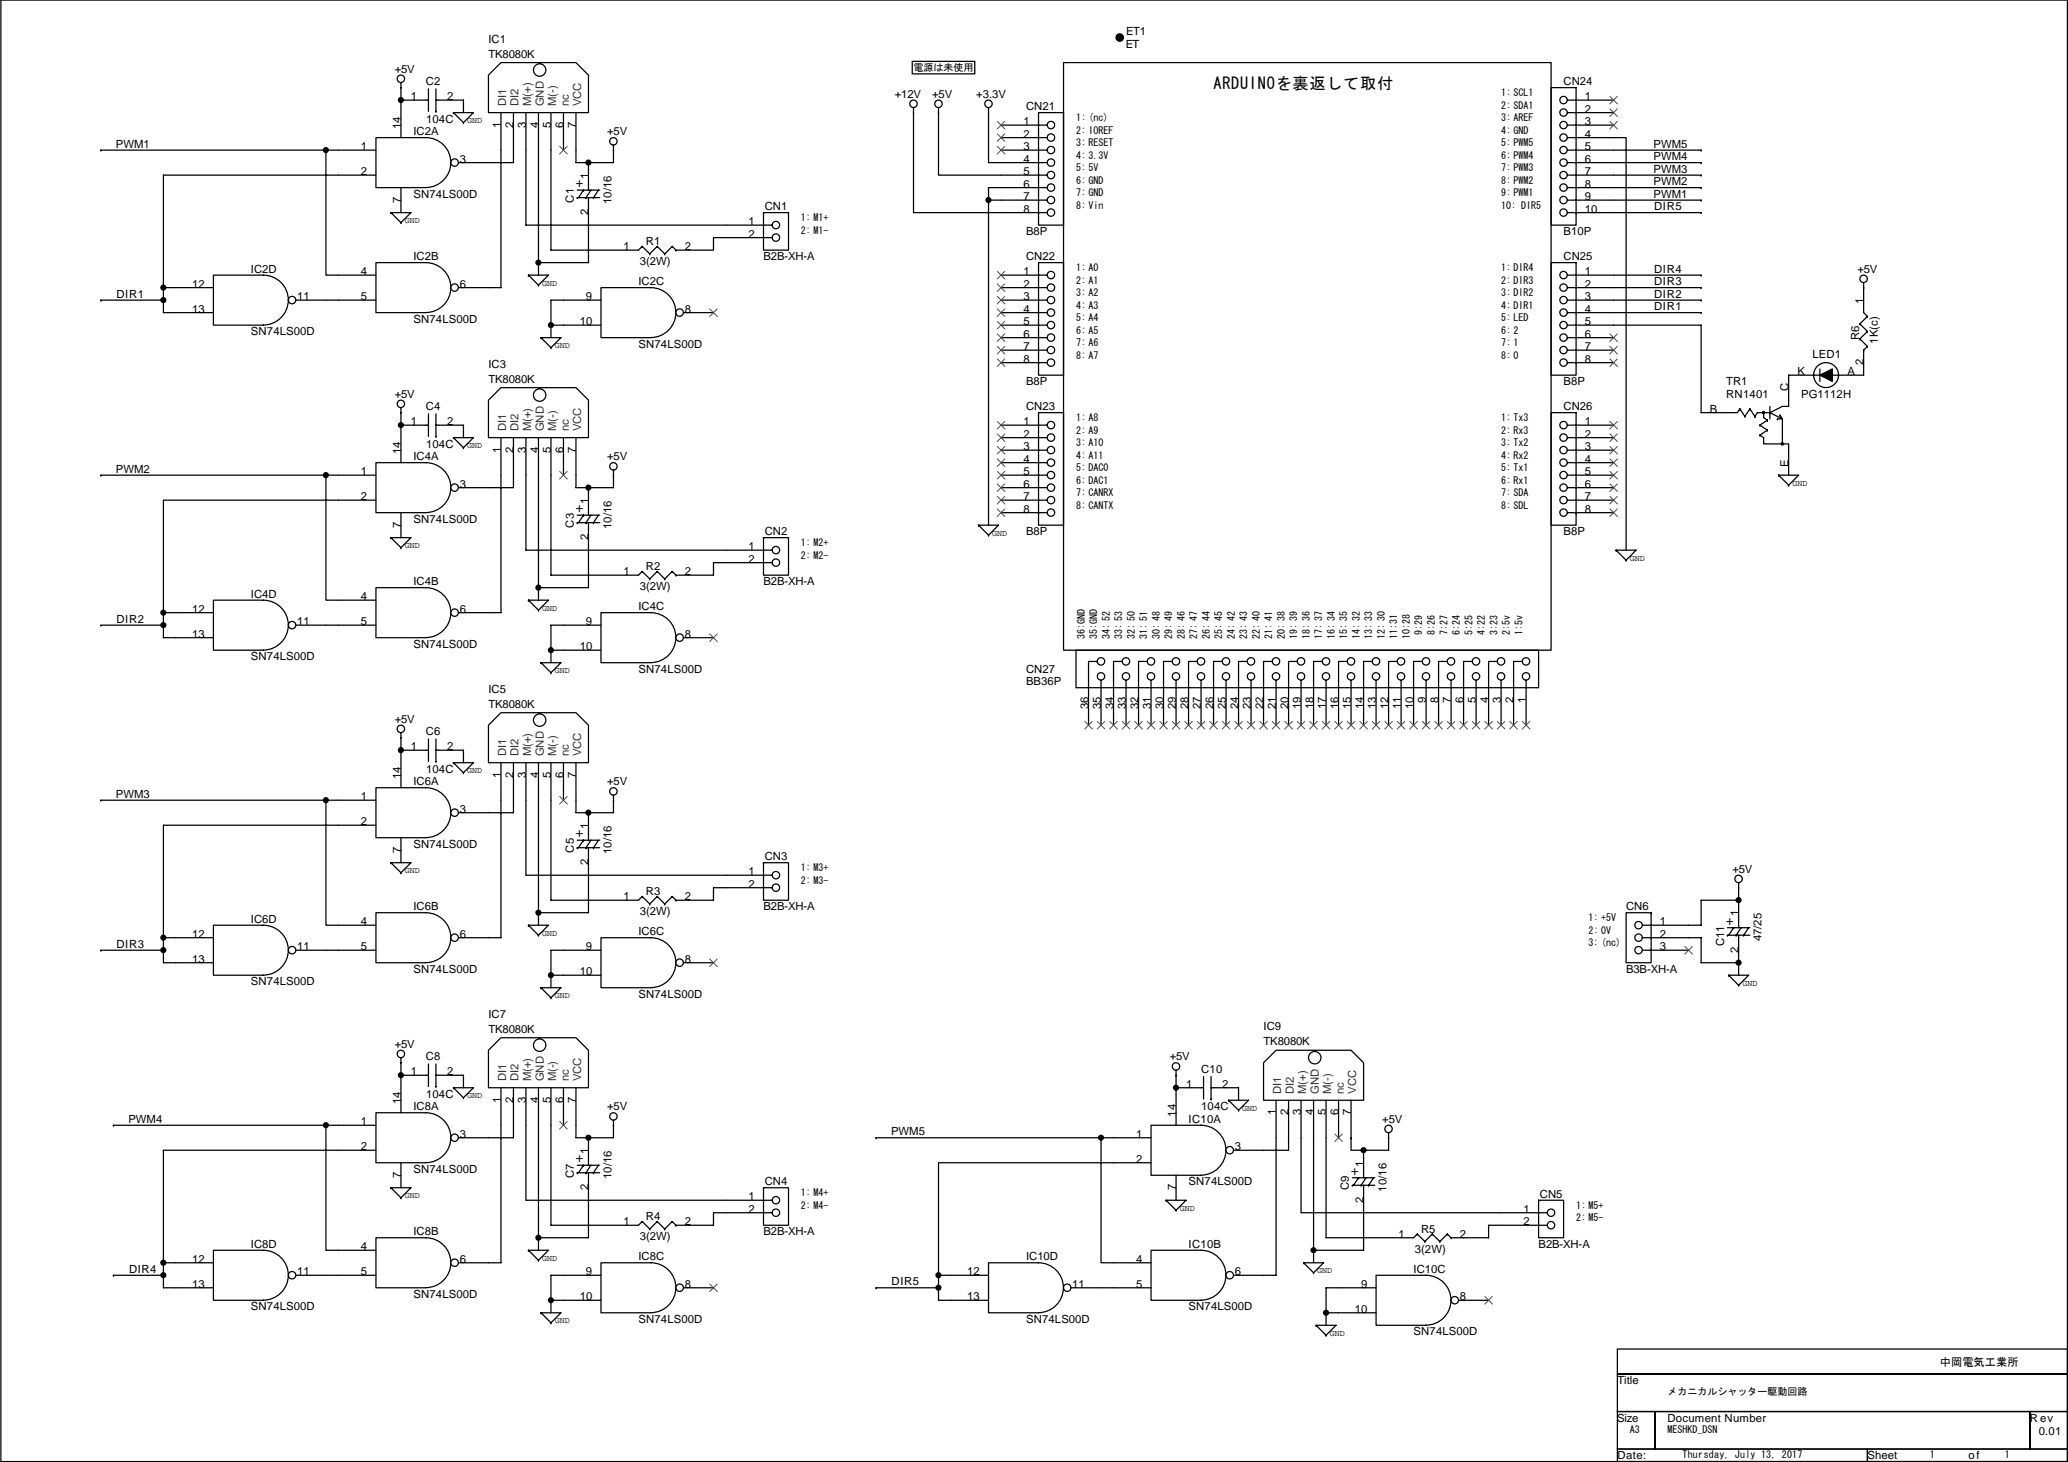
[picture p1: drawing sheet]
<svg xmlns="http://www.w3.org/2000/svg" width="420mm" height="297mm" viewBox="0 0 420 297" stroke-linecap="round" stroke-linejoin="round" font-family="sans-serif">
<defs><g id="words">
<text font-size="3.3" x="246.6" y="18.1">ARDUINOを裏返して取付</text>
<g font-size="3">
<text x="117" y="38.5">+</text>
<text x="117" y="104.5">+</text>
<text x="117" y="170.5">+</text>
<text x="350.7" y="188.3">+</text>
<text x="117" y="236.6">+</text>
<text x="274.5" y="239.1">+</text>
</g>
<g font-size="2.3">
<text x="99.2" y="8.7">IC1</text>
<text x="99.2" y="11.7">TK8080K</text>
<text x="228.7" y="9.7">ET</text>
<text x="228.8" y="7.2">ET1</text>
<text x="80.2" y="14.8">+5V</text>
<text x="86.5" y="17.3">C2</text>
<text x="317.7" y="17.3">CN24</text>
<text x="83.5" y="20.3">1</text>
<text x="90.9" y="20.3">2</text>
<text x="181.8" y="19.9">+12V</text>
<text x="189.4" y="19.9">+5V</text>
<text x="198.3" y="19.9">+3.3V</text>
<text x="208.5" y="22.4">CN21</text>
<text x="322" y="20.3">1</text>
<text x="322" y="22.9">2</text>
<text x="23.5" y="30">PWM1</text>
<text x="81.4" y="26.2" transform="rotate(-90 81.4 26.2)">14</text>
<text x="84" y="27.5">IC2A</text>
<text x="86.6" y="24.9">104C</text>
<text x="101.8" y="26" transform="rotate(-90 101.8 26)">1</text>
<text x="104.3" y="26" transform="rotate(-90 104.3 26)">2</text>
<text x="106.8" y="26" transform="rotate(-90 106.8 26)">3</text>
<text x="109.4" y="26" transform="rotate(-90 109.4 26)">4</text>
<text x="111.9" y="26" transform="rotate(-90 111.9 26)">5</text>
<text x="114.5" y="26" transform="rotate(-90 114.5 26)">6</text>
<text x="117" y="26" transform="rotate(-90 117 26)">7</text>
<text x="123.4" y="27.5">+5V</text>
<text x="208" y="25.4">1</text>
<text x="208" y="27.9">2</text>
<text x="322" y="25.4">3</text>
<text x="322" y="27.9">4</text>
<text x="336" y="30">PWM5</text>
<text x="73.3" y="30.5">1</text>
<text x="73.3" y="35.6">2</text>
<text x="93.4" y="33">3</text>
<text x="208" y="30.5">3</text>
<text x="208" y="33">4</text>
<text x="208" y="35.6">5</text>
<text x="322" y="30.5">5</text>
<text x="322" y="33">6</text>
<text x="322" y="35.6">7</text>
<text x="336" y="32.5">PWM4</text>
<text x="336" y="35.1">PWM3</text>
<text x="81.4" y="41.2" transform="rotate(-90 81.4 41.2)">7</text>
<text x="84" y="40.2">SN74LS00D</text>
<text x="116.6" y="41.2" transform="rotate(-90 116.6 41.2)">C1</text>
<text x="119.5" y="36.3" transform="rotate(-90 119.5 36.3)">1</text>
<text x="124.2" y="41.4" transform="rotate(-90 124.2 41.4)">10/16</text>
<text x="208" y="38.1">6</text>
<text x="208" y="40.6">7</text>
<text x="322" y="38.1">8</text>
<text x="322" y="40.6">9</text>
<text x="336" y="37.6">PWM2</text>
<text x="336" y="40.2">PWM1</text>
<text x="119.5" y="43.7" transform="rotate(-90 119.5 43.7)">2</text>
<text x="152.1" y="45.7">1</text>
<text x="155.4" y="42.7">CN1</text>
<text x="208" y="43.2">8</text>
<text x="208.5" y="47.8">B8P</text>
<text x="317.7" y="47.8">B10P</text>
<text x="322" y="43.2">10</text>
<text x="336.1" y="42.7">DIR5</text>
<text x="84" y="52.9">IC2B</text>
<text x="126.7" y="50.8">1</text>
<text x="130" y="53.9">3(2W)</text>
<text x="131.2" y="49.8">R1</text>
<text x="139.1" y="50.8">2</text>
<text x="152.1" y="48.3">2</text>
<text x="155.1" y="52.9">B2B-XH-A</text>
<text x="208.5" y="52.9">CN22</text>
<text x="317.7" y="52.9">CN25</text>
<text x="39" y="58.4">12</text>
<text x="51" y="55.4">IC2D</text>
<text x="73.3" y="55.9">4</text>
<text x="93.4" y="58.4">6</text>
<text x="129.7" y="58">IC2C</text>
<text x="208" y="55.9">1</text>
<text x="208" y="58.4">2</text>
<text x="322" y="55.9">1</text>
<text x="322" y="58.4">2</text>
<text x="336.1" y="55.4">DIR4</text>
<text x="336.1" y="57.9">DIR3</text>
<text x="377.4" y="55.4">+5V</text>
<text x="23.7" y="60.5">DIR1</text>
<text x="39" y="63.5">13</text>
<text x="60.4" y="61">11</text>
<text x="73.3" y="61">5</text>
<text x="84" y="65.6">SN74LS00D</text>
<text x="119.1" y="61">9</text>
<text x="139.1" y="63.5">8</text>
<text x="208" y="61">3</text>
<text x="208" y="63.5">4</text>
<text x="322" y="61">3</text>
<text x="322" y="63.5">4</text>
<text x="336.1" y="60.5">DIR2</text>
<text x="336.1" y="63">DIR1</text>
<text x="378.6" y="61.7" transform="rotate(-90 378.6 61.7)">1</text>
<text x="51" y="68.1">SN74LS00D</text>
<text x="117.8" y="66">10</text>
<text x="129.7" y="70.7">SN74LS00D</text>
<text x="208" y="66">5</text>
<text x="208" y="68.6">6</text>
<text x="208" y="71.1">7</text>
<text x="322" y="66">5</text>
<text x="322" y="68.6">6</text>
<text x="322" y="71.1">7</text>
<text x="377.7" y="69.1" transform="rotate(-90 377.7 69.1)">R6</text>
<text x="381.5" y="69.9" transform="rotate(-90 381.5 69.9)">1K(c)</text>
<text x="99.2" y="74.7">IC3</text>
<text x="99.2" y="77.8">TK8080K</text>
<text x="208" y="73.7">8</text>
<text x="322" y="73.7">8</text>
<text x="365.2" y="76.2">K</text>
<text x="368.2" y="72.7">LED1</text>
<text x="375.3" y="76.2">A</text>
<text x="378.6" y="74.2" transform="rotate(-90 378.6 74.2)">2</text>
<text x="80.2" y="80.8">+5V</text>
<text x="86.5" y="83.4">C4</text>
<text x="208.5" y="78.3">B8P</text>
<text x="208.5" y="83.4">CN23</text>
<text x="317.7" y="78.3">B8P</text>
<text x="317.7" y="83.4">CN26</text>
<text x="347.4" y="83.8">B</text>
<text x="350.7" y="78.3">TR1</text>
<text x="350.7" y="80.8">RN1401</text>
<text x="363.4" y="79.5" transform="rotate(-90 363.4 79.5)">C</text>
<text x="365.9" y="80.8">PG1112H</text>
<text x="83.5" y="86.4">1</text>
<text x="90.9" y="86.4">2</text>
<text x="208" y="86.4">1</text>
<text x="208" y="88.9">2</text>
<text x="322" y="86.4">1</text>
<text x="322" y="88.9">2</text>
<text x="81.4" y="92.2" transform="rotate(-90 81.4 92.2)">14</text>
<text x="84" y="93.5">IC4A</text>
<text x="86.6" y="91">104C</text>
<text x="101.8" y="92" transform="rotate(-90 101.8 92)">1</text>
<text x="104.3" y="92" transform="rotate(-90 104.3 92)">2</text>
<text x="106.8" y="92" transform="rotate(-90 106.8 92)">3</text>
<text x="109.4" y="92" transform="rotate(-90 109.4 92)">4</text>
<text x="111.9" y="92" transform="rotate(-90 111.9 92)">5</text>
<text x="114.5" y="92" transform="rotate(-90 114.5 92)">6</text>
<text x="117" y="92" transform="rotate(-90 117 92)">7</text>
<text x="123.4" y="93.5">+5V</text>
<text x="208" y="91.4">3</text>
<text x="208" y="94">4</text>
<text x="322" y="91.4">3</text>
<text x="322" y="94">4</text>
<text x="363.4" y="94.8" transform="rotate(-90 363.4 94.8)">E</text>
<text x="23.5" y="96">PWM2</text>
<text x="73.3" y="96.5">1</text>
<text x="73.3" y="101.6">2</text>
<text x="93.4" y="99.1">3</text>
<text x="208" y="96.5">5</text>
<text x="208" y="99.1">6</text>
<text x="208" y="101.6">7</text>
<text x="322" y="96.5">5</text>
<text x="322" y="99.1">6</text>
<text x="322" y="101.6">7</text>
<text x="81.4" y="107.2" transform="rotate(-90 81.4 107.2)">7</text>
<text x="84" y="106.2">SN74LS00D</text>
<text x="116.6" y="107.2" transform="rotate(-90 116.6 107.2)">C3</text>
<text x="119.5" y="102.4" transform="rotate(-90 119.5 102.4)">1</text>
<text x="124.2" y="107.5" transform="rotate(-90 124.2 107.5)">10/16</text>
<text x="208" y="104.1">8</text>
<text x="322" y="104.1">8</text>
<text x="119.5" y="109.8" transform="rotate(-90 119.5 109.8)">2</text>
<text x="152.1" y="111.8">1</text>
<text x="155.4" y="108.8">CN2</text>
<text x="208.5" y="108.8">B8P</text>
<text x="317.7" y="108.8">B8P</text>
<text x="84" y="118.9">IC4B</text>
<text x="126.7" y="116.8">1</text>
<text x="130" y="119.9">3(2W)</text>
<text x="131.2" y="115.9">R2</text>
<text x="139.1" y="116.8">2</text>
<text x="152.1" y="114.3">2</text>
<text x="155.1" y="118.9">B2B-XH-A</text>
<text x="39" y="124.5">12</text>
<text x="51" y="121.5">IC4D</text>
<text x="73.3" y="121.9">4</text>
<text x="93.4" y="124.5">6</text>
<text x="129.7" y="124">IC4C</text>
<text x="23.7" y="126.5">DIR2</text>
<text x="39" y="129.5">13</text>
<text x="60.4" y="127">11</text>
<text x="73.3" y="127">5</text>
<text x="84" y="131.6">SN74LS00D</text>
<text x="119.1" y="127">9</text>
<text x="139.1" y="129.5">8</text>
<text x="51" y="134.2">SN74LS00D</text>
<text x="117.8" y="132.1">10</text>
<text x="129.7" y="136.7">SN74LS00D</text>
<text x="208.5" y="136.7">CN27</text>
<text x="99.2" y="140.8">IC5</text>
<text x="99.2" y="143.8">TK8080K</text>
<text x="208.5" y="139.2">BB36P</text>
<text x="289.7" y="142.8" transform="rotate(-90 289.7 142.8)">9</text>
<text x="292.3" y="142.8" transform="rotate(-90 292.3 142.8)">8</text>
<text x="294.8" y="142.8" transform="rotate(-90 294.8 142.8)">7</text>
<text x="297.3" y="142.8" transform="rotate(-90 297.3 142.8)">6</text>
<text x="299.9" y="142.8" transform="rotate(-90 299.9 142.8)">5</text>
<text x="302.4" y="142.8" transform="rotate(-90 302.4 142.8)">4</text>
<text x="305" y="142.8" transform="rotate(-90 305 142.8)">3</text>
<text x="307.5" y="142.8" transform="rotate(-90 307.5 142.8)">2</text>
<text x="310" y="142.8" transform="rotate(-90 310 142.8)">1</text>
<text x="80.2" y="146.9">+5V</text>
<text x="86.5" y="149.4">C6</text>
<text x="221.1" y="144.1" transform="rotate(-90 221.1 144.1)">36</text>
<text x="223.7" y="144.1" transform="rotate(-90 223.7 144.1)">35</text>
<text x="226.2" y="144.1" transform="rotate(-90 226.2 144.1)">34</text>
<text x="228.8" y="144.1" transform="rotate(-90 228.8 144.1)">33</text>
<text x="231.3" y="144.1" transform="rotate(-90 231.3 144.1)">32</text>
<text x="233.8" y="144.1" transform="rotate(-90 233.8 144.1)">31</text>
<text x="236.4" y="144.1" transform="rotate(-90 236.4 144.1)">30</text>
<text x="238.9" y="144.1" transform="rotate(-90 238.9 144.1)">29</text>
<text x="241.5" y="144.1" transform="rotate(-90 241.5 144.1)">28</text>
<text x="244" y="144.1" transform="rotate(-90 244 144.1)">27</text>
<text x="246.5" y="144.1" transform="rotate(-90 246.5 144.1)">26</text>
<text x="249.1" y="144.1" transform="rotate(-90 249.1 144.1)">25</text>
<text x="251.6" y="144.1" transform="rotate(-90 251.6 144.1)">24</text>
<text x="254.2" y="144.1" transform="rotate(-90 254.2 144.1)">23</text>
<text x="256.7" y="144.1" transform="rotate(-90 256.7 144.1)">22</text>
<text x="259.2" y="144.1" transform="rotate(-90 259.2 144.1)">21</text>
<text x="261.8" y="144.1" transform="rotate(-90 261.8 144.1)">20</text>
<text x="264.3" y="144.1" transform="rotate(-90 264.3 144.1)">19</text>
<text x="266.9" y="144.1" transform="rotate(-90 266.9 144.1)">18</text>
<text x="269.4" y="144.1" transform="rotate(-90 269.4 144.1)">17</text>
<text x="271.9" y="144.1" transform="rotate(-90 271.9 144.1)">16</text>
<text x="274.5" y="144.1" transform="rotate(-90 274.5 144.1)">15</text>
<text x="277" y="144.1" transform="rotate(-90 277 144.1)">14</text>
<text x="279.6" y="144.1" transform="rotate(-90 279.6 144.1)">13</text>
<text x="282.1" y="144.1" transform="rotate(-90 282.1 144.1)">12</text>
<text x="284.6" y="144.1" transform="rotate(-90 284.6 144.1)">11</text>
<text x="287.2" y="144.1" transform="rotate(-90 287.2 144.1)">10</text>
<text x="83.5" y="152.4">1</text>
<text x="90.9" y="152.4">2</text>
<text x="81.4" y="158.3" transform="rotate(-90 81.4 158.3)">14</text>
<text x="84" y="159.6">IC6A</text>
<text x="86.6" y="157">104C</text>
<text x="101.8" y="158" transform="rotate(-90 101.8 158)">1</text>
<text x="104.3" y="158" transform="rotate(-90 104.3 158)">2</text>
<text x="106.8" y="158" transform="rotate(-90 106.8 158)">3</text>
<text x="109.4" y="158" transform="rotate(-90 109.4 158)">4</text>
<text x="111.9" y="158" transform="rotate(-90 111.9 158)">5</text>
<text x="114.5" y="158" transform="rotate(-90 114.5 158)">6</text>
<text x="117" y="158" transform="rotate(-90 117 158)">7</text>
<text x="123.4" y="159.6">+5V</text>
<text x="23.5" y="162.1">PWM3</text>
<text x="73.3" y="162.6">1</text>
<text x="73.3" y="167.6">2</text>
<text x="93.4" y="165.1">3</text>
<text x="81.4" y="173.3" transform="rotate(-90 81.4 173.3)">7</text>
<text x="84" y="172.3">SN74LS00D</text>
<text x="116.6" y="173.2" transform="rotate(-90 116.6 173.2)">C5</text>
<text x="119.5" y="168.4" transform="rotate(-90 119.5 168.4)">1</text>
<text x="124.2" y="173.5" transform="rotate(-90 124.2 173.5)">10/16</text>
<text x="119.5" y="175.8" transform="rotate(-90 119.5 175.8)">2</text>
<text x="152.1" y="177.8">1</text>
<text x="155.4" y="174.8">CN3</text>
<text x="352" y="177.3">+5V</text>
<text x="84" y="185">IC6B</text>
<text x="126.7" y="182.9">1</text>
<text x="130" y="186">3(2W)</text>
<text x="131.2" y="181.9">R3</text>
<text x="139.1" y="182.9">2</text>
<text x="152.1" y="180.3">2</text>
<text x="155.1" y="185">B2B-XH-A</text>
<text x="330.4" y="185">CN6</text>
<text x="39" y="190.5">12</text>
<text x="51" y="187.5">IC6D</text>
<text x="73.3" y="188">4</text>
<text x="93.4" y="190.5">6</text>
<text x="129.7" y="190">IC6C</text>
<text x="337.2" y="188">1</text>
<text x="337.2" y="190.5">2</text>
<text x="353.2" y="186.2" transform="rotate(-90 353.2 186.2)">1</text>
<text x="357.9" y="191.3" transform="rotate(-90 357.9 191.3)">47/25</text>
<text x="23.7" y="192.6">DIR3</text>
<text x="39" y="195.6">13</text>
<text x="60.4" y="193">11</text>
<text x="73.3" y="193">5</text>
<text x="84" y="197.7">SN74LS00D</text>
<text x="119.1" y="193">9</text>
<text x="139.1" y="195.6">8</text>
<text x="330.4" y="197.7">B3B-XH-A</text>
<text x="337.2" y="193">3</text>
<text x="350.3" y="192.3" transform="rotate(-90 350.3 192.3)">C11</text>
<text x="353.2" y="193.6" transform="rotate(-90 353.2 193.6)">2</text>
<text x="51" y="200.2">SN74LS00D</text>
<text x="117.8" y="198.1">10</text>
<text x="129.7" y="202.7">SN74LS00D</text>
<text x="99.2" y="206.8">IC7</text>
<text x="99.2" y="209.8">TK8080K</text>
<text x="256.7" y="209.3">IC9</text>
<text x="80.2" y="212.9">+5V</text>
<text x="86.5" y="215.4">C8</text>
<text x="237.7" y="215.4">+5V</text>
<text x="256.7" y="212.4">TK8080K</text>
<text x="83.5" y="218.4">1</text>
<text x="90.9" y="218.4">2</text>
<text x="241" y="221">1</text>
<text x="244" y="218">C10</text>
<text x="248.3" y="221">2</text>
<text x="81.4" y="224.3" transform="rotate(-90 81.4 224.3)">14</text>
<text x="84" y="225.6">IC8A</text>
<text x="86.6" y="223.1">104C</text>
<text x="101.8" y="224.1" transform="rotate(-90 101.8 224.1)">1</text>
<text x="104.3" y="224.1" transform="rotate(-90 104.3 224.1)">2</text>
<text x="106.8" y="224.1" transform="rotate(-90 106.8 224.1)">3</text>
<text x="109.4" y="224.1" transform="rotate(-90 109.4 224.1)">4</text>
<text x="111.9" y="224.1" transform="rotate(-90 111.9 224.1)">5</text>
<text x="114.5" y="224.1" transform="rotate(-90 114.5 224.1)">6</text>
<text x="117" y="224.1" transform="rotate(-90 117 224.1)">7</text>
<text x="123.4" y="225.6">+5V</text>
<text x="238.9" y="226.8" transform="rotate(-90 238.9 226.8)">14</text>
<text x="244" y="225.6">104C</text>
<text x="259.2" y="226.6" transform="rotate(-90 259.2 226.6)">1</text>
<text x="261.8" y="226.6" transform="rotate(-90 261.8 226.6)">2</text>
<text x="264.3" y="226.6" transform="rotate(-90 264.3 226.6)">3</text>
<text x="266.9" y="226.6" transform="rotate(-90 266.9 226.6)">4</text>
<text x="269.4" y="226.6" transform="rotate(-90 269.4 226.6)">5</text>
<text x="271.9" y="226.6" transform="rotate(-90 271.9 226.6)">6</text>
<text x="274.5" y="226.6" transform="rotate(-90 274.5 226.6)">7</text>
<text x="26.1" y="228.1">PWM4</text>
<text x="73.3" y="228.6">1</text>
<text x="73.3" y="233.7">2</text>
<text x="93.4" y="231.1">3</text>
<text x="181" y="230.7">PWM5</text>
<text x="230.8" y="231.1">1</text>
<text x="241.5" y="228.1">IC10A</text>
<text x="250.9" y="233.7">3</text>
<text x="280.8" y="228.1">+5V</text>
<text x="81.4" y="239.3" transform="rotate(-90 81.4 239.3)">7</text>
<text x="84" y="238.3">SN74LS00D</text>
<text x="116.6" y="239.3" transform="rotate(-90 116.6 239.3)">C7</text>
<text x="119.5" y="234.5" transform="rotate(-90 119.5 234.5)">1</text>
<text x="124.2" y="239.5" transform="rotate(-90 124.2 239.5)">10/16</text>
<text x="230.8" y="236.2">2</text>
<text x="277" y="237" transform="rotate(-90 277 237)">1</text>
<text x="119.5" y="241.9" transform="rotate(-90 119.5 241.9)">2</text>
<text x="152.1" y="243.8">1</text>
<text x="155.4" y="240.8">CN4</text>
<text x="238.9" y="241.9" transform="rotate(-90 238.9 241.9)">7</text>
<text x="241.5" y="240.8">SN74LS00D</text>
<text x="274.1" y="241.8" transform="rotate(-90 274.1 241.8)">C9</text>
<text x="277" y="244.4" transform="rotate(-90 277 244.4)">2</text>
<text x="281.7" y="242.1" transform="rotate(-90 281.7 242.1)">10/16</text>
<text x="312.9" y="243.4">CN5</text>
<text x="84" y="251">IC8B</text>
<text x="126.7" y="248.9">1</text>
<text x="131.2" y="247.9">R4</text>
<text x="139.1" y="248.9">2</text>
<text x="152.1" y="246.4">2</text>
<text x="155.1" y="251">B2B-XH-A</text>
<text x="284.2" y="251.5">1</text>
<text x="288.7" y="250.5">R5</text>
<text x="296.6" y="251.5">2</text>
<text x="309.6" y="246.4">1</text>
<text x="309.6" y="248.9">2</text>
<text x="39" y="256.5">12</text>
<text x="51" y="253.5">IC8D</text>
<text x="73.3" y="254">4</text>
<text x="93.4" y="256.5">6</text>
<text x="129.7" y="256.1">IC8C</text>
<text x="130" y="252">3(2W)</text>
<text x="208.5" y="256.1">IC10D</text>
<text x="230.8" y="256.5">4</text>
<text x="241.5" y="253.5">IC10B</text>
<text x="287.5" y="254.6">3(2W)</text>
<text x="312.6" y="253.5">B2B-XH-A</text>
<text x="26.2" y="258.6">DIR4</text>
<text x="39" y="261.6">13</text>
<text x="60.4" y="259.1">11</text>
<text x="73.3" y="259.1">5</text>
<text x="84" y="263.7">SN74LS00D</text>
<text x="119.1" y="259.1">9</text>
<text x="139.1" y="261.6">8</text>
<text x="181.2" y="261.1">DIR5</text>
<text x="196.5" y="259.1">12</text>
<text x="217.9" y="261.6">11</text>
<text x="230.8" y="261.6">5</text>
<text x="250.9" y="259.1">6</text>
<text x="276.5" y="261.6">9</text>
<text x="287.2" y="258.6">IC10C</text>
<text x="51" y="266.2">SN74LS00D</text>
<text x="117.8" y="264.2">10</text>
<text x="129.7" y="268.8">SN74LS00D</text>
<text x="196.5" y="264.2">13</text>
<text x="208.5" y="268.8">SN74LS00D</text>
<text x="241.5" y="266.2">SN74LS00D</text>
<text x="275.3" y="266.7">10</text>
<text x="296.6" y="264.2">8</text>
<text x="287.2" y="271.3">SN74LS00D</text>
<text x="328.6" y="281.2">Title</text>
<text x="394.1" y="277.6">中岡電気工業所</text>
<text x="328.6" y="288.8">Size</text>
<text x="338.8" y="288.8">Document Number</text>
<text x="412.4" y="288.8">R ev</text>
<text x="414.2" y="291.6">0.01</text>
<text x="328.6" y="296.5">Date:</text>
<text x="379.4" y="296.5">Sheet</text>
<text x="399.9" y="296.5">of</text>
</g>
<g font-size="2.3" fill="#333">
<text x="102.8" y="21.6" transform="rotate(-90 102.8 21.6)">DI1</text>
<text x="105.4" y="21.6" transform="rotate(-90 105.4 21.6)">DI2</text>
<text x="107.9" y="21.6" transform="rotate(-90 107.9 21.6)">M(+)</text>
<text x="110.5" y="21.6" transform="rotate(-90 110.5 21.6)">GND</text>
<text x="113" y="21.6" transform="rotate(-90 113 21.6)">M(-)</text>
<text x="115.5" y="21.6" transform="rotate(-90 115.5 21.6)">nc</text>
<text x="118.1" y="21.6" transform="rotate(-90 118.1 21.6)">VCC</text>
<text x="102.8" y="87.7" transform="rotate(-90 102.8 87.7)">DI1</text>
<text x="105.4" y="87.7" transform="rotate(-90 105.4 87.7)">DI2</text>
<text x="107.9" y="87.7" transform="rotate(-90 107.9 87.7)">M(+)</text>
<text x="110.5" y="87.7" transform="rotate(-90 110.5 87.7)">GND</text>
<text x="113" y="87.7" transform="rotate(-90 113 87.7)">M(-)</text>
<text x="115.5" y="87.7" transform="rotate(-90 115.5 87.7)">nc</text>
<text x="118.1" y="87.7" transform="rotate(-90 118.1 87.7)">VCC</text>
<text x="102.8" y="153.7" transform="rotate(-90 102.8 153.7)">DI1</text>
<text x="105.4" y="153.7" transform="rotate(-90 105.4 153.7)">DI2</text>
<text x="107.9" y="153.7" transform="rotate(-90 107.9 153.7)">M(+)</text>
<text x="110.5" y="153.7" transform="rotate(-90 110.5 153.7)">GND</text>
<text x="113" y="153.7" transform="rotate(-90 113 153.7)">M(-)</text>
<text x="115.5" y="153.7" transform="rotate(-90 115.5 153.7)">nc</text>
<text x="118.1" y="153.7" transform="rotate(-90 118.1 153.7)">VCC</text>
<text x="102.8" y="219.7" transform="rotate(-90 102.8 219.7)">DI1</text>
<text x="105.4" y="219.7" transform="rotate(-90 105.4 219.7)">DI2</text>
<text x="107.9" y="219.7" transform="rotate(-90 107.9 219.7)">M(+)</text>
<text x="110.5" y="219.7" transform="rotate(-90 110.5 219.7)">GND</text>
<text x="113" y="219.7" transform="rotate(-90 113 219.7)">M(-)</text>
<text x="115.5" y="219.7" transform="rotate(-90 115.5 219.7)">nc</text>
<text x="118.1" y="219.7" transform="rotate(-90 118.1 219.7)">VCC</text>
<text x="260.3" y="222.3" transform="rotate(-90 260.3 222.3)">DI1</text>
<text x="262.9" y="222.3" transform="rotate(-90 262.9 222.3)">DI2</text>
<text x="265.4" y="222.3" transform="rotate(-90 265.4 222.3)">M(+)</text>
<text x="267.9" y="222.3" transform="rotate(-90 267.9 222.3)">GND</text>
<text x="270.5" y="222.3" transform="rotate(-90 270.5 222.3)">M(-)</text>
<text x="273" y="222.3" transform="rotate(-90 273 222.3)">nc</text>
<text x="275.6" y="222.3" transform="rotate(-90 275.6 222.3)">VCC</text>
</g>
<g font-size="2">
<text x="185.6" y="14.5">電源は未使用</text>
<text x="305" y="19.6">1: SCL1</text>
<text x="305" y="22.1">2: SDA1</text>
<text x="218.6" y="24.6">1: (nc)</text>
<text x="218.6" y="27.2">2: IOREF</text>
<text x="218.6" y="29.7">3: RESET</text>
<text x="305" y="24.6">3: AREF</text>
<text x="305" y="27.2">4: GND</text>
<text x="305" y="29.7">5: PWM5</text>
<text x="218.6" y="32.3">4: 3.3V</text>
<text x="218.6" y="34.8">5: 5V</text>
<text x="305" y="32.3">6: PWM4</text>
<text x="305" y="34.8">7: PWM3</text>
<text x="218.6" y="37.3">6: GND</text>
<text x="218.6" y="39.9">7: GND</text>
<text x="305" y="39.9">9: PWM1</text>
<text x="305" y="37.3">8: PWM2</text>
<text x="162.7" y="45">1: M1+</text>
<text x="162.7" y="47.5">2: M1-</text>
<text x="218.6" y="42.4">8: Vin</text>
<text x="305" y="42.4">10: DIR5</text>
<text x="218.6" y="55.1">1: A0</text>
<text x="218.6" y="57.7">2: A1</text>
<text x="305" y="57.7">2: DIR3</text>
<text x="305" y="55.1">1: DIR4</text>
<text x="218.6" y="60.2">3: A2</text>
<text x="218.6" y="62.7">4: A3</text>
<text x="218.6" y="65.3">5: A4</text>
<text x="305" y="60.2">3: DIR2</text>
<text x="305" y="65.3">5: LED</text>
<text x="305" y="62.7">4: DIR1</text>
<text x="218.6" y="70.4">7: A6</text>
<text x="218.6" y="67.8">6: A5</text>
<text x="305" y="70.4">7: 1</text>
<text x="305" y="67.8">6: 2</text>
<text x="218.6" y="72.9">8: A7</text>
<text x="305" y="72.9">8: 0</text>
<text x="218.6" y="85.6">1: A8</text>
<text x="218.6" y="88.1">2: A9</text>
<text x="305" y="88.1">2: Rx3</text>
<text x="305" y="85.6">1: Tx3</text>
<text x="218.6" y="90.7">3: A10</text>
<text x="218.6" y="93.2">4: A11</text>
<text x="218.6" y="95.8">5: DAC0</text>
<text x="305" y="90.7">3: Tx2</text>
<text x="305" y="95.8">5: Tx1</text>
<text x="305" y="93.2">4: Rx2</text>
<text x="218.6" y="100.8">7: CANRX</text>
<text x="218.6" y="98.3">6: DAC1</text>
<text x="305" y="100.8">7: SDA</text>
<text x="305" y="98.3">6: Rx1</text>
<text x="218.6" y="103.4">8: CANTX</text>
<text x="305" y="103.4">8: SDL</text>
<text x="162.7" y="111">1: M2+</text>
<text x="162.7" y="113.5">2: M2-</text>
<text x="220.4" y="129.8" transform="rotate(-90 220.4 129.8)">36:GND</text>
<text x="222.9" y="129.8" transform="rotate(-90 222.9 129.8)">35:GND</text>
<text x="225.5" y="129.8" transform="rotate(-90 225.5 129.8)">34: 52</text>
<text x="228" y="129.8" transform="rotate(-90 228 129.8)">33: 53</text>
<text x="230.6" y="129.8" transform="rotate(-90 230.6 129.8)">32: 50</text>
<text x="233.1" y="129.8" transform="rotate(-90 233.1 129.8)">31: 51</text>
<text x="235.6" y="129.8" transform="rotate(-90 235.6 129.8)">30: 48</text>
<text x="238.2" y="129.8" transform="rotate(-90 238.2 129.8)">29: 49</text>
<text x="240.7" y="129.8" transform="rotate(-90 240.7 129.8)">28: 46</text>
<text x="243.3" y="129.8" transform="rotate(-90 243.3 129.8)">27: 47</text>
<text x="245.8" y="129.8" transform="rotate(-90 245.8 129.8)">26: 44</text>
<text x="248.3" y="129.8" transform="rotate(-90 248.3 129.8)">25: 45</text>
<text x="250.9" y="129.8" transform="rotate(-90 250.9 129.8)">24: 42</text>
<text x="253.4" y="129.8" transform="rotate(-90 253.4 129.8)">23: 43</text>
<text x="256" y="129.8" transform="rotate(-90 256 129.8)">22: 40</text>
<text x="258.5" y="129.8" transform="rotate(-90 258.5 129.8)">21: 41</text>
<text x="261" y="129.8" transform="rotate(-90 261 129.8)">20: 38</text>
<text x="263.6" y="129.8" transform="rotate(-90 263.6 129.8)">19: 39</text>
<text x="266.1" y="129.8" transform="rotate(-90 266.1 129.8)">18: 36</text>
<text x="268.7" y="129.8" transform="rotate(-90 268.7 129.8)">17: 37</text>
<text x="271.2" y="129.8" transform="rotate(-90 271.2 129.8)">16: 34</text>
<text x="273.7" y="129.8" transform="rotate(-90 273.7 129.8)">15: 35</text>
<text x="276.3" y="129.8" transform="rotate(-90 276.3 129.8)">14: 32</text>
<text x="278.8" y="129.8" transform="rotate(-90 278.8 129.8)">13: 33</text>
<text x="281.4" y="129.8" transform="rotate(-90 281.4 129.8)">12: 30</text>
<text x="283.9" y="129.8" transform="rotate(-90 283.9 129.8)">11:31</text>
<text x="286.4" y="129.8" transform="rotate(-90 286.4 129.8)">10:28</text>
<text x="289" y="129.1" transform="rotate(-90 289 129.1)">9:29</text>
<text x="291.5" y="129.1" transform="rotate(-90 291.5 129.1)">8:26</text>
<text x="294.1" y="129.1" transform="rotate(-90 294.1 129.1)">7:27</text>
<text x="296.6" y="129.1" transform="rotate(-90 296.6 129.1)">6:24</text>
<text x="299.1" y="129.1" transform="rotate(-90 299.1 129.1)">5:25</text>
<text x="301.7" y="129.1" transform="rotate(-90 301.7 129.1)">4:22</text>
<text x="304.2" y="129.1" transform="rotate(-90 304.2 129.1)">3:23</text>
<text x="306.8" y="129.1" transform="rotate(-90 306.8 129.1)">2:5v</text>
<text x="309.3" y="129.1" transform="rotate(-90 309.3 129.1)">1:5v</text>
<text x="162.7" y="177">1: M3+</text>
<text x="162.7" y="179.6">2: M3-</text>
<text x="322.8" y="187.2">1: +5V</text>
<text x="322.8" y="189.7">2: 0V</text>
<text x="322.8" y="192.3">3: (nc)</text>
<text x="162.7" y="243.1">1: M4+</text>
<text x="162.7" y="245.6">2: M4-</text>
<text x="320.2" y="245.6">1: M5+</text>
<text x="320.2" y="248.2">2: M5-</text>
<text x="338.8" y="283.5">メカニカルシャッター駆動回路</text>
<text x="331.1" y="291.1">A3</text>
<text x="338.8" y="291.1">MESHKD_DSN</text>
<text x="341.8" y="296.2">Thursday, July 13, 2017</text>
<text x="392.1" y="296.2">1</text>
<text x="407.3" y="296.2">1</text>
</g>
<g font-size="1.8">
<text x="94.9" y="25">GND</text>
<text x="82.2" y="45.4">GND</text>
<text x="110.2" y="58.1">GND</text>
<text x="112.7" y="70.8">GND</text>
<text x="94.9" y="91.1">GND</text>
<text x="364.2" y="98.7">GND</text>
<text x="82.2" y="111.4">GND</text>
<text x="201.6" y="108.9">GND</text>
<text x="331.1" y="113.9">GND</text>
<text x="110.2" y="124.1">GND</text>
<text x="112.7" y="136.8">GND</text>
<text x="94.9" y="157.1">GND</text>
<text x="82.2" y="177.4">GND</text>
<text x="110.2" y="190.1">GND</text>
<text x="112.7" y="202.8">GND</text>
<text x="354" y="200.3">GND</text>
<text x="94.9" y="223.2">GND</text>
<text x="252.4" y="225.7">GND</text>
<text x="82.2" y="243.5">GND</text>
<text x="239.7" y="246">GND</text>
<text x="110.2" y="256.2">GND</text>
<text x="267.6" y="258.7">GND</text>
<text x="112.7" y="268.9">GND</text>
<text x="270.2" y="271.4">GND</text>
</g>
</g></defs>
<g fill="none" stroke="#000" stroke-width=".25">
<path d="M.2 0h419.8v296.9h-419.8zM81.5 17.8v2.5h2.5M81.5 17.8h.1M81.5 16.8v1M185.3 12.5h12.7v2.5h-12.7zM216.1 12.7h99v119.4h-99zM20.5 30.5h.1M20.5 30.5h45.7M66.2 30.5h2.6M66.2 30.5v25.4h2.6M68.8 35.6h-35.6v22.8M81.5 20.3v5.1"/>
<path d="M91.6 20.3h2.6v2.6M92.1 22.9h4.1l-2 2M92.1 22.9h.1M92.1 22.9l2.1 2M94.2 24.9h.1M101.8 30.5v27.9h-2.6M104.3 30.5v2.5h-5.1M106.9 30.5v15.2h40.6M109.4 30.5v22.9M111.9 30.5v20.3h15.3M117 30.5v2.5h2.6M119.6 33v2.6"/>
<path d="M124.6 30.5v2.5h-5M124.6 30.5h.1M124.6 29.5v1M185.6 22.9v20.3h17.8M185.6 22.9h.1M185.6 21.9v1M190.7 22.9v12.7h12.7M190.7 22.9h.1M190.7 21.9v1M200.8 21.9v11.1h2.6M203.4 38.1h-2.6v2.6M327.8 28h2.6v83.8"/>
<path d="M327.8 30.5h17.8M327.8 33h17.8M327.8 35.6h17.8M327.8 38.1h17.8M345.6 30.5h.1M345.6 33h.1M345.6 35.6h.1M345.6 38.1h.1M33.2 58.4h2.5M33.2 58.4v2.6M79.4 43.2h4.1l-2 2M79.4 43.2h.1"/>
<path d="M79.4 43.2l2.1 2M81.5 40.7v2.5M81.5 45.2h.1M107.4 55.9h4l-2 2M107.4 55.9h.1M107.4 55.9l2 2M109.4 53.4v2.5M109.4 57.9h.1M119.6 43.2v10.2h-10.2M147.5 48.3h-2.5v2.5h-5.1M200.8 40.7h2.6M200.8 40.7v66"/>
<path d="M327.8 40.7h17.8M327.8 43.2h17.8M327.8 55.9h17.8M327.8 58.4h17.8M345.6 40.7h.1M345.6 43.2h.1M345.6 55.9h.1M345.6 58.4h.1M378.6 58.4v2.6M378.6 58.4h.1M378.6 57.4v1M20.5 61h.1"/>
<path d="M20.5 61h12.7M33.2 61v2.5h2.5M66.2 61h2.6M109.9 68.6h4.1l-2.1 2M109.9 68.6h.1M109.9 68.6l2 2M111.9 66.1v2.5M111.9 70.6h.1M114.5 61h-2.6v5.1h2.6M327.8 66.1h17.8v17.7h2.6M327.8 61h17.8M327.8 63.5h17.8"/>
<path d="M345.6 61h.1M345.6 63.5h.1M365.9 76.2h-2.5v2.6M378.6 73.7v2.5h-2.5M20.5 96.5h.1M20.5 96.5h45.7M66.2 96.5h2.6M66.2 96.5v25.4h2.6M81.5 86.4v5.1M81.5 83.8v2.6h2.5M81.5 83.8h.1M81.5 82.8v1"/>
<path d="M91.6 86.4h2.6v2.5M92.1 88.9h4.1l-2 2.1M92.1 88.9h.1M92.1 88.9l2.1 2.1M94.2 91h.1M101.8 96.5v28h-2.6M104.3 96.5v2.6h-5.1M106.9 96.5v15.3h40.6M109.4 96.5v22.9M111.9 96.5v20.4h15.3M117 96.5v2.6h2.6M119.6 99.1v2.5"/>
<path d="M124.6 96.5v2.6h-5M124.6 96.5h.1M124.6 95.5v1M361.4 96.5h4l-2 2.1M361.4 96.5h.1M361.4 96.5l2 2.1M363.4 94v2.5M363.4 98.6h.1M68.8 101.6h-35.6v22.9M79.4 109.2h4.1l-2 2.1M79.4 109.2h.1M79.4 109.2l2.1 2.1"/>
<path d="M81.5 106.7v2.5M81.5 111.3h.1M109.4 119.4v2.5M119.6 109.2v10.2h-10.2M147.5 114.3h-2.5v2.6h-5.1M198.8 106.7h4.1l-2.1 2M198.8 106.7h.1M198.8 106.7l2 2M200.8 108.7h.1M328.3 111.8h4.1l-2 2M328.3 111.8h.1M328.3 111.8l2.1 2"/>
<path d="M330.4 113.8h.1M20.5 127h.1M20.5 127h12.7M33.2 127v2.6h2.5M33.2 124.5h2.5M33.2 124.5v2.5M66.2 127h2.6M107.4 121.9h4l-2 2.1M107.4 121.9h.1M107.4 121.9l2 2.1M109.4 124h.1M109.9 134.6h4.1l-2.1 2.1"/>
<path d="M109.9 134.6h.1M109.9 134.6l2 2.1M111.9 132.1v2.5M111.9 136.7h.1M122.1 127h-10.2v5.1h10.2M132.2 124.5a5.1 5.1 0 0 1 5.1 5.1 5.1 5.1 0 0 1-5.1 5M132.3 124.5h-10.2v10.1h10.2M218.6 132.1h94v7.6h-94zM222.9 134.4h-1.7v12.9M222.9 134.4h.1M223.7 138.2v9.1M228 134.4h-1.8v12.9"/>
<path d="M228.8 138.2v9.1M233.1 134.4h-1.8v12.9M233.9 138.2v9.1M238.2 134.4h-1.8v12.9M238.9 138.2v9.1M243.3 134.4h-1.8v12.9M244 138.2v9.1M248.3 134.4h-1.7v12.9M249.1 138.2v9.1M253.4 134.4h-1.8v12.9M254.2 138.2v9.1M258.5 134.4h-1.8v12.9"/>
<path d="M259.3 138.2v9.1M263.6 134.4h-1.8v12.9M264.3 138.2v9.1M268.7 134.4h-1.8v12.9M269.4 138.2v9.1M273.7 134.4h-1.7v12.9M274.5 138.2v9.1M278.8 134.4h-1.8v12.9M279.6 138.2v9.1M283.9 134.4h-1.8v12.9M284.7 138.2v9.1M289 134.4h-1.8v12.9"/>
<path d="M289.7 138.2v9.1M294.1 134.4h-1.8v12.9M294.8 138.2v9.1M299.1 134.4h-1.7v12.9M299.9 138.2v9.1M304.2 134.4h-1.8v12.9M305 138.2v9.1M309.3 134.4h-1.8v12.9M310.1 138.2v9.1M81.5 152.4v5.1M81.5 149.9v2.5h2.5M81.5 149.9h.1"/>
<path d="M81.5 148.9v1M91.6 152.4h2.6v2.6M92.1 155h4.1l-2 2M92.1 155h.1M92.1 155l2.1 2M94.2 157h.1M20.5 162.6h.1M20.5 162.6h45.7M66.2 162.6h2.6M66.2 162.6v25.4h2.6M68.8 167.7h-35.6v22.8M79.4 175.3h4.1l-2 2"/>
<path d="M79.4 175.3h.1M79.4 175.3l2.1 2M81.5 172.7v2.6M81.5 177.3h.1M101.8 162.6v27.9h-2.6M104.3 162.6v2.5h-5.1M106.9 162.6v15.2h40.6M109.4 162.6v22.8M111.9 162.6v20.3h15.3M117 162.6v2.5h2.6M119.6 175.3v10.1h-10.2M119.6 165.1v2.6"/>
<path d="M124.6 162.6v2.5h-5M124.6 162.6h.1M124.6 161.6v1M353.2 179.3v1.1M20.5 193.1h.1M20.5 193.1h12.7M33.2 193.1v2.5h2.5M33.2 190.5h2.5M33.2 190.5v2.6M66.2 193.1h2.6M107.4 188h4l-2 2M107.4 188h.1"/>
<path d="M107.4 188l2 2M109.4 185.4v2.6M109.4 190h.1M111.9 198.1v2.6M114.5 193.1h-2.6v5h2.6M147.5 180.4h-2.5v2.5h-5.1M343.1 190.5h2.5v5.1h7.6v2.5M351.2 198.1h4.1l-2.1 2.1M351.2 198.1h.1M351.2 198.1l2 2.1M353.2 182.9h-7.6v5.1h-2.5M353.2 182.9v2.5"/>
<path d="M353.2 193.1v2.5M353.2 180.4v2.5M353.2 180.4h.1M81.5 218.5v5M81.5 215.9v2.6h2.5M81.5 215.9h.1M81.5 214.9v1M91.6 218.5h2.6v2.5M109.9 200.7h4.1l-2.1 2M109.9 200.7h.1M109.9 200.7l2 2M111.9 202.7h.1"/>
<path d="M238.9 218.5v2.5h2.6M238.9 218.5h.1M238.9 217.4v1.1M353.2 200.2h.1M23 228.6h.1M23 228.6h43.2M66.2 228.6h2.6M66.2 228.6v25.4h2.6M68.8 233.7h-35.6v22.9M81.5 238.8v2.5M92.1 221h4.1l-2 2M92.1 221h.1"/>
<path d="M92.1 221l2.1 2M94.2 223h.1M101.8 228.6v28h-2.6M104.3 228.6v2.6h-5.1M106.9 228.6v15.3h40.6M109.4 228.6v22.9M111.9 228.6v20.3h17.8l.8-.7M117 228.6v2.6h2.6M119.6 231.2v2.5M124.6 228.6v2.6h-5M124.6 228.6h.1M124.6 227.6v1"/>
<path d="M178 231.2h.1M178 231.2h45.7M223.7 231.2h2.5M223.7 231.2v25.4h2.5M226.2 236.2h-35.5v22.9M238.9 221v5.1M249.1 221h2.5v2.5M249.6 223.5h4.1l-2.1 2.1M249.6 223.5h.1M249.6 223.5l2 2.1M251.6 225.6h.1M259.3 231.2v27.9h-2.6"/>
<path d="M261.8 231.2v2.5h-5.1M264.3 231.2v15.2h50.1M266.9 231.2v22.8M269.4 231.2v20.3h17.8l.8-.8M274.5 231.2h.1M274.5 231.2v2.5h2.5M277 233.7v2.5M282.1 231.2v2.5h-5.1M282.1 231.2h.1M282.1 230.1v1.1M23 259.1h.1M23 259.1h10.2"/>
<path d="M33.2 259.1v2.5h2.5M33.2 256.6h2.5M33.2 256.6v2.5M66.2 259.1h2.6M79.4 241.3h4.1l-2 2.1M79.4 241.3h.1M79.4 241.3l2.1 2.1M81.5 243.4h.1M107.4 254h4l-2 2.1M107.4 254h.1M107.4 254l2 2.1M109.4 251.5v2.5"/>
<path d="M109.4 256.1h.1M114.5 259.1h-2.6v5.1h2.6M119.6 241.3v10.2h-10.2M130.5 248.2h.1M130.5 248.2l1.5 1.5M132 249.7h.1M133.5 248.2h.1M133.5 248.2l-1.5 1.5M133.5 248.2l1.6 1.5M135.1 249.7h.1M136.6 248.2h.1M136.6 248.2l-1.5 1.5"/>
<path d="M136.6 248.2l.7 .7M137.3 248.9h.1M147.5 246.4h-2.5v2.5h-7.7M190.7 259.1h2.5M190.7 259.1v2.5M236.9 243.9h4.1l-2.1 2M236.9 243.9h.1M236.9 243.9l2 2M238.9 241.3v2.6M238.9 245.9h.1M264.8 256.6h4.1l-2 2M264.8 256.6h.1"/>
<path d="M264.8 256.6l2.1 2M266.9 254v2.6M266.9 258.6h.1M277 243.9v10.1h-10.1M288 250.7h.1M288 250.7l1.5 1.5M289.5 252.2h.1M291 250.7h.1M291 250.7l-1.5 1.5M291 250.7l1.5 1.5M292.5 252.2h.1M294.1 250.7h.1"/>
<path d="M294.1 250.7l-1.6 1.5M294.1 250.7l.7 .8M294.8 251.5h.1M312.6 243.9h5.1v7.6h-5.1zM312.6 243.9h.1M314.4 248.9h-12v2.6h-7.6M109.9 266.7h4.1l-2.1 2.1M109.9 266.7h.1M109.9 266.7l2 2.1M111.9 264.2v2.5M111.9 268.8h.1M178 261.6h.1"/>
<path d="M178 261.6h12.7M190.7 261.6v2.6h2.5M223.7 261.6h2.5M267.4 269.3h4.1l-2.1 2M267.4 269.3h.1M267.4 269.3l2 2M269.4 266.7v2.6M269.4 271.3h.1M272 261.6h-2.6v5.1h2.6M328.6 274.1h91.4v5.1h-91.4zM328.6 279.2h91.4v7.6h-91.4zM328.6 286.8h7.6v7.6h-7.6z"/>
<path d="M328.6 294.4h50.8v2.5h-50.8zM336.2 286.8h76.2v7.6h-76.2zM379.4 294.4h40.6v2.5h-40.6zM412.4 286.8h7.6v7.6h-7.6z"/>
<circle cx="81.4" cy="16" r=".76"/>
<circle cx="124.6" cy="28.7" r=".76"/>
<circle cx="185.6" cy="21.1" r=".76"/>
<circle cx="190.7" cy="21.1" r=".76"/>
<circle cx="200.8" cy="21.1" r=".76"/>
<circle cx="378.6" cy="56.6" r=".76"/>
<circle cx="81.4" cy="82" r=".76"/>
<circle cx="124.6" cy="94.7" r=".76"/>
<circle cx="223.7" cy="134.4" r=".76"/>
<circle cx="223.7" cy="137.4" r=".76"/>
<circle cx="228.8" cy="134.4" r=".76"/>
<circle cx="228.8" cy="137.4" r=".76"/>
<circle cx="233.8" cy="134.4" r=".76"/>
<circle cx="233.8" cy="137.4" r=".76"/>
<circle cx="238.9" cy="134.4" r=".76"/>
<circle cx="238.9" cy="137.4" r=".76"/>
<circle cx="244" cy="134.4" r=".76"/>
<circle cx="244" cy="137.4" r=".76"/>
<circle cx="249.1" cy="134.4" r=".76"/>
<circle cx="249.1" cy="137.4" r=".76"/>
<circle cx="254.2" cy="134.4" r=".76"/>
<circle cx="254.2" cy="137.4" r=".76"/>
<circle cx="259.2" cy="134.4" r=".76"/>
<circle cx="259.2" cy="137.4" r=".76"/>
<circle cx="264.3" cy="134.4" r=".76"/>
<circle cx="264.3" cy="137.4" r=".76"/>
<circle cx="269.4" cy="134.4" r=".76"/>
<circle cx="269.4" cy="137.4" r=".76"/>
<circle cx="274.5" cy="134.4" r=".76"/>
<circle cx="274.5" cy="137.4" r=".76"/>
<circle cx="279.6" cy="134.4" r=".76"/>
<circle cx="279.6" cy="137.4" r=".76"/>
<circle cx="284.6" cy="134.4" r=".76"/>
<circle cx="284.6" cy="137.4" r=".76"/>
<circle cx="289.7" cy="134.4" r=".76"/>
<circle cx="289.7" cy="137.4" r=".76"/>
<circle cx="294.8" cy="134.4" r=".76"/>
<circle cx="294.8" cy="137.4" r=".76"/>
<circle cx="299.9" cy="134.4" r=".76"/>
<circle cx="299.9" cy="137.4" r=".76"/>
<circle cx="305" cy="134.4" r=".76"/>
<circle cx="305" cy="137.4" r=".76"/>
<circle cx="310" cy="134.4" r=".76"/>
<circle cx="310" cy="137.4" r=".76"/>
<circle cx="81.4" cy="148.1" r=".76"/>
<circle cx="124.6" cy="160.8" r=".76"/>
<circle cx="353.2" cy="178.6" r=".76"/>
<circle cx="81.4" cy="214.1" r=".76"/>
<circle cx="238.9" cy="216.7" r=".76"/>
<circle cx="124.6" cy="226.8" r=".76"/>
<circle cx="282.1" cy="229.4" r=".76"/>
<circle cx="315.1" cy="246.4" r=".76"/>
<circle cx="315.1" cy="248.9" r=".76"/>
</g>
<g fill="none" stroke="#4c4c4c" stroke-width=".2">
<path d="M220.4 146.6l1.5 1.5M221.9 146.6l-1.5 1.5M222.9 146.6l1.6 1.5M224.5 146.6l-1.6 1.5M225.5 146.6l1.5 1.5M227 146.6l-1.5 1.5M228 146.6l1.6 1.5M229.5 146.6l-1.5 1.5M230.6 146.6l1.5 1.5M232.1 146.6l-1.6 1.5M233.1 146.6l1.5 1.5M234.6 146.6l-1.5 1.5"/>
<path d="M235.6 146.6l1.6 1.5M237.2 146.6l-1.6 1.5M238.2 146.6l1.5 1.5M239.7 146.6l-1.5 1.5M240.7 146.6l1.6 1.5M242.2 146.6l-1.5 1.5M243.3 146.6l1.5 1.5M244.8 146.6l-1.6 1.5M245.8 146.6l1.5 1.5M247.3 146.6l-1.5 1.5M248.3 146.6l1.6 1.5M249.9 146.6l-1.6 1.5"/>
<path d="M250.9 146.6l1.5 1.5M252.4 146.6l-1.5 1.5M253.4 146.6l1.6 1.5M254.9 146.6l-1.5 1.5M256 146.6l1.5 1.5M257.5 146.6l-1.6 1.5M258.5 146.6l1.5 1.5M260 146.6l-1.5 1.5M261 146.6l1.6 1.5M262.6 146.6l-1.6 1.5M263.6 146.6l1.5 1.5M265.1 146.6l-1.5 1.5"/>
<path d="M266.1 146.6l1.6 1.5M267.6 146.6l-1.5 1.5M268.7 146.6l1.5 1.5M270.2 146.6l-1.6 1.5M271.2 146.6l1.5 1.5M272.7 146.6l-1.5 1.5M273.7 146.6l1.6 1.5M275.3 146.6l-1.6 1.5M276.3 146.6l1.5 1.5M277.8 146.6l-1.5 1.5M278.8 146.6l1.6 1.5M280.3 146.6l-1.5 1.5"/>
<path d="M281.4 146.6l1.5 1.5M282.9 146.6l-1.6 1.5M283.9 146.6l1.5 1.5M285.4 146.6l-1.5 1.5M286.4 146.6l1.6 1.5M288 146.6l-1.6 1.5M289 146.6l1.5 1.5M290.5 146.6l-1.5 1.5M291.5 146.6l1.6 1.5M293 146.6l-1.5 1.5M294.1 146.6l1.5 1.5M295.6 146.6l-1.6 1.5"/>
<path d="M296.6 146.6l1.5 1.5M298.1 146.6l-1.5 1.5M299.1 146.6l1.6 1.5M300.7 146.6l-1.6 1.5M301.7 146.6l1.5 1.5M303.2 146.6l-1.5 1.5M304.2 146.6l1.6 1.5M305.7 146.6l-1.5 1.5M306.8 146.6l1.5 1.5M308.3 146.6l-1.6 1.5M309.3 146.6l1.5 1.5M310.8 146.6l-1.5 1.5"/>
</g>
<circle cx="138.1" cy="129.5" r=".76" fill="#fff" stroke="#000" stroke-width=".25"/>
<path d="M138.9 129.6h6.1M114.5 259.1h7.6M132.2 256.6a5.1 5.1 0 0 1 5.1 5 5.1 5.1 0 0 1-5.1 5.1M132.3 256.6h-10.2v10.1h10.2M114.5 264.2h7.6" fill="none" stroke="#000" stroke-width=".25"/>
<path d="M144.2 128.8l1.5 1.5M145.7 128.8l-1.5 1.5" fill="none" stroke="#4c4c4c" stroke-width=".2"/>
<circle cx="138.1" cy="261.6" r=".76" fill="#fff" stroke="#000" stroke-width=".25"/>
<path d="M193.2 259.1h7.6M200.8 256.6h10.2a5.1 5.1 0 0 1 5.1 5 5.1 5.1 0 0 1-5.1 5.1h-10.2zM138.9 261.6h6.1M193.2 264.2h7.6" fill="none" stroke="#000" stroke-width=".25"/>
<path d="M144.2 260.9l1.5 1.5M145.7 260.9l-1.5 1.5" fill="none" stroke="#4c4c4c" stroke-width=".2"/>
<circle cx="216.8" cy="261.6" r=".76" fill="#fff" stroke="#000" stroke-width=".25"/>
<g fill="none" stroke="#000" stroke-width=".25">
<path d="M68.8 55.9h7.6M86.5 53.4a5.1 5.1 0 0 1 5.1 5 5.1 5.1 0 0 1-5.1 5.1M86.5 53.4h-10.1v10.1h10.1M68.8 61h7.6M130.5 116.1h.1M130.5 116.1l-.8 .8h-2.5M130.5 116.1l1.5 1.5M132 117.6h.1M133.5 116.1h.1M133.5 116.1l-1.5 1.5M133.5 116.1l1.6 1.5M135.1 117.6h.1"/>
<path d="M136.6 116.1h.1M136.6 116.1l-1.5 1.5M136.6 116.1l.7 .8M137.3 116.9h.1M137.3 116.9h2.6M217.6 261.6h6.1"/>
</g>
<circle cx="92.4" cy="58.4" r=".76" fill="#fff" stroke="#000" stroke-width=".25"/>
<path d="M93.1 58.4h6.1M114.5 193.1h7.6M114.5 198.1h7.6M132.2 190.5a5.1 5.1 0 0 1 5.1 5.1 5.1 5.1 0 0 1-5.1 5.1M132.3 190.5h-10.2v10.2h10.2" fill="none" stroke="#000" stroke-width=".25"/>
<circle cx="138.1" cy="195.6" r=".76" fill="#fff" stroke="#000" stroke-width=".25"/>
<path d="M68.8 30.5h7.6M68.8 35.6h7.6M86.5 28a5.1 5.1 0 0 1 5.1 5 5.1 5.1 0 0 1-5.1 5.1M86.5 28h-10.1v10.1h10.1M138.9 195.6h6.1" fill="none" stroke="#000" stroke-width=".25"/>
<path d="M144.2 194.8l1.5 1.6M145.7 194.8l-1.5 1.6" fill="none" stroke="#4c4c4c" stroke-width=".2"/>
<circle cx="92.4" cy="33" r=".76" fill="#fff" stroke="#000" stroke-width=".25"/>
<g fill="none" stroke="#000" stroke-width=".25">
<path d="M81.5 25.4v2.6M81.5 38.1v2.6M93.1 33h6.1M130.5 182.1h.1M130.5 182.1l-.8 .8h-2.5M130.5 182.1l1.5 1.6M132 183.7h.1M133.5 182.1h.1M133.5 182.1l-1.5 1.6M133.5 182.1l1.6 1.6M135.1 183.7h.1M136.6 182.1h.1"/>
<path d="M136.6 182.1l-1.5 1.6M136.6 182.1l.7 .8M137.3 182.9h.1M137.3 182.9h2.6M68.8 228.6h7.6M68.8 233.7h7.6M86.5 226.1a5.1 5.1 0 0 1 5.1 5.1 5.1 5.1 0 0 1-5.1 5M86.5 226.1h-10.1v10.1h10.1"/>
</g>
<circle cx="92.4" cy="231.1" r=".76" fill="#fff" stroke="#000" stroke-width=".25"/>
<path d="M68.8 96.5h7.6M86.5 94a5.1 5.1 0 0 1 5.1 5.1 5.1 5.1 0 0 1-5.1 5M86.5 94h-10.1v10.2h10.1M68.8 101.6h7.6M81.5 223.5v2.6M81.5 236.2v2.6M93.1 231.2h6.1" fill="none" stroke="#000" stroke-width=".25"/>
<circle cx="92.4" cy="99.1" r=".76" fill="#fff" stroke="#000" stroke-width=".25"/>
<g fill="none" stroke="#000" stroke-width=".25">
<path d="M147.5 45.7h9.4M147.5 48.3h9.4M155.1 43.2h5.1v7.6h-5.1zM155.1 43.2h.1M365.9 76.2h3.8M369.7 75v2.5M372.3 76.2h3.8M81.5 91.5v2.5M93.1 99.1h6.1M81.5 104.2v2.5M68.8 162.6h7.6M68.8 167.7h7.6"/>
<path d="M86.5 160a5.1 5.1 0 0 1 5.1 5.1 5.1 5.1 0 0 1-5.1 5.1M86.5 160h-10.1v10.2h10.1M330.4 185.4h5.1v10.2h-5.1zM333.7 188h9.4M333.7 190.5h9.4M333.7 193.1h9.4M335.5 185.4h.1"/>
<circle cx="157.6" cy="48.3" r=".76"/>
<circle cx="157.6" cy="45.7" r=".76"/>
<circle cx="371" cy="76.2" r="2.53"/>
<circle cx="332.9" cy="193" r=".76"/>
<circle cx="332.9" cy="188" r=".76"/>
<circle cx="332.9" cy="190.5" r=".76"/>
</g>
<path d="M342.3 192.3l1.6 1.5M343.8 192.3l-1.5 1.5" fill="none" stroke="#4c4c4c" stroke-width=".2"/>
<g fill="#000" stroke="#000" stroke-width=".25">
<path d="M369.7 76.2l2.6-1.2v2.5z" fill-rule="evenodd"/>
<circle cx="227.5" cy="7.6" r=".76"/>
</g>
<circle cx="92.4" cy="165.1" r=".76" fill="#fff" stroke="#000" stroke-width=".25"/>
<path d="M81.5 157.5v2.5M81.5 170.2v2.5M93.1 165.1h6.1M35.7 256.6h7.7M53.5 254a5.1 5.1 0 0 1 5.1 5.1 5.1 5.1 0 0 1-5.1 5.1M53.5 254h-10.1v10.2h10.1M35.7 261.6h7.7" fill="none" stroke="#000" stroke-width=".25"/>
<circle cx="59.3" cy="259.1" r=".76" fill="#fff" stroke="#000" stroke-width=".25"/>
<g fill="none" stroke="#000" stroke-width=".25">
<path d="M315.1 17.8h5.1v27.9h-5.1zM117.3 38.6h4.5M118.5 38.6h.1M118.5 38.6l-1 1.6M119.6 35.6v3M120.1 38.6l-1 1.6M121.6 38.6l-1 1.6M203.4 25.4h9.4M203.4 28h9.4M203.4 30.5h9.4M203.4 33h9.4M203.4 35.6h9.4"/>
<path d="M203.4 38.1h9.4M211 22.9h5.1v22.8h-5.1zM318.4 20.3h9.4M318.4 22.9h9.4M318.4 25.4h9.4M318.4 28h9.4M318.4 30.5h9.4M318.4 33h9.4M318.4 35.6h9.4M318.4 38.1h9.4M117.3 40.2h.1M117.3 40.2h4.5"/>
<path d="M119.1 40.2h.1M119.6 40.2v3M120.6 40.2h.1M130.5 50.1h.1M130.5 50.1l-.8 .7h-2.5M130.5 50.1l1.5 1.5M132 51.6h.1M133.5 50.1h.1M133.5 50.1l-1.5 1.5M133.5 50.1l1.6 1.5M135.1 51.6h.1M136.6 50.1h.1"/>
<path d="M136.6 50.1l-1.5 1.5M136.6 50.1l.7 .7M137.3 50.8h.1M137.3 50.8h2.6M203.4 40.7h9.4M203.4 43.2h9.4M211 43.2h.1M318.4 40.7h9.4M318.4 43.2h9.4M320.2 43.2h.1M35.7 124.5h7.7M35.7 129.6h7.7"/>
<path d="M53.5 121.9a5.1 5.1 0 0 1 5.1 5.1 5.1 5.1 0 0 1-5.1 5.1M53.5 121.9h-10.1v10.2h10.1M60.1 259.1h6.1"/>
<circle cx="213.5" cy="35.6" r=".76"/>
<circle cx="213.5" cy="27.9" r=".76"/>
<circle cx="213.5" cy="33" r=".76"/>
<circle cx="213.5" cy="25.4" r=".76"/>
<circle cx="213.5" cy="38.1" r=".76"/>
<circle cx="213.5" cy="30.5" r=".76"/>
<circle cx="317.7" cy="35.6" r=".76"/>
<circle cx="317.7" cy="33" r=".76"/>
<circle cx="317.7" cy="27.9" r=".76"/>
<circle cx="317.7" cy="22.9" r=".76"/>
<circle cx="317.7" cy="38.1" r=".76"/>
<circle cx="317.7" cy="25.4" r=".76"/>
<circle cx="317.7" cy="20.3" r=".76"/>
<circle cx="317.7" cy="30.5" r=".76"/>
<circle cx="213.5" cy="40.6" r=".76"/>
<circle cx="213.5" cy="43.2" r=".76"/>
<circle cx="317.7" cy="40.6" r=".76"/>
<circle cx="317.7" cy="43.2" r=".76"/>
</g>
<path d="M327.1 19.6l1.5 1.5M328.6 19.6l-1.5 1.5M202.6 24.7l1.6 1.5M202.6 27.2l1.6 1.5M202.6 29.7l1.6 1.6M204.1 24.7l-1.5 1.5M204.1 27.2l-1.5 1.5M204.1 29.7l-1.5 1.6M327.1 22.1l1.5 1.6M327.1 24.7l1.5 1.5M328.6 22.1l-1.5 1.6M328.6 24.7l-1.5 1.5" fill="none" stroke="#4c4c4c" stroke-width=".2"/>
<circle cx="59.3" cy="127" r=".76" fill="#fff" stroke="#000" stroke-width=".25"/>
<g fill="none" stroke="#000" stroke-width=".25">
<path d="M315.1 53.4h5.1v22.8h-5.1zM318.4 55.9h9.4M318.4 58.4h9.4M318.4 61h9.4M318.4 63.5h9.4M318.4 66.1h9.4M318.4 68.6h9.4M318.4 71.1h9.4M318.4 73.7h9.4M320.2 73.7h.1M60.1 127h6.1M35.7 190.5h7.7"/>
<path d="M35.7 195.6h7.7M53.5 188a5.1 5.1 0 0 1 5.1 5.1 5.1 5.1 0 0 1-5.1 5M53.5 188h-10.1v10.1h10.1"/>
<circle cx="317.7" cy="58.4" r=".76"/>
<circle cx="317.7" cy="55.9" r=".76"/>
<circle cx="317.7" cy="73.7" r=".76"/>
<circle cx="317.7" cy="63.5" r=".76"/>
<circle cx="317.7" cy="61" r=".76"/>
<circle cx="317.7" cy="71.1" r=".76"/>
<circle cx="317.7" cy="68.6" r=".76"/>
<circle cx="317.7" cy="66" r=".76"/>
</g>
<path d="M327.1 67.8l1.5 1.6M327.1 70.4l1.5 1.5M327.1 72.9l1.5 1.6M328.6 67.8l-1.5 1.6M328.6 70.4l-1.5 1.5M328.6 72.9l-1.5 1.6" fill="none" stroke="#4c4c4c" stroke-width=".2"/>
<circle cx="59.3" cy="193" r=".76" fill="#fff" stroke="#000" stroke-width=".25"/>
<g fill="none" stroke="#000" stroke-width=".25">
<path d="M147.5 177.8h9.4M155.1 175.3h5.1v7.6h-5.1zM155.1 175.3h.1M60.1 193.1h6.1M147.5 180.4h9.4M259.3 213.4h15.2l2.5 2.5v7.6h-20.3v-7.6zM259.3 223.5v7.7M261.8 223.5v7.7M264.3 223.5v7.7M266.9 223.5v7.7M269.4 223.5v7.7M272 223.5v7.7"/>
<path d="M274.5 223.5v7.7M226.2 256.6h7.7M233.9 254h10.1a5.1 5.1 0 0 1 5.1 5.1 5.1 5.1 0 0 1-5.1 5.1h-10.1zM226.2 261.6h7.7"/>
<circle cx="157.6" cy="177.8" r=".76"/>
<circle cx="157.6" cy="180.3" r=".76"/>
<circle cx="267.1" cy="214.9" r="1.26"/>
</g>
<path d="M271.2 230.4l1.5 1.5M272.7 230.4l-1.5 1.5" fill="none" stroke="#4c4c4c" stroke-width=".2"/>
<circle cx="249.8" cy="259.1" r=".76" fill="#fff" stroke="#000" stroke-width=".25"/>
<path d="M87 18.1v4.5M88.6 18.1v4.5M84 20.3h3M88.6 20.3h3M88.6 22.6h.1M35.7 58.4h7.7M53.5 55.9a5.1 5.1 0 0 1 5.1 5.1 5.1 5.1 0 0 1-5.1 5M53.5 55.9h-10.1v10.2h10.1M35.7 63.5h7.7M250.6 259.1h6.1" fill="none" stroke="#000" stroke-width=".25"/>
<circle cx="59.3" cy="61" r=".76" fill="#fff" stroke="#000" stroke-width=".25"/>
<path d="M132.2 58.4a5.1 5.1 0 0 1 5.1 5.1 5.1 5.1 0 0 1-5.1 5.1M132.3 58.4h-10.2v10.2h10.2M60.1 61h6.1M114.5 61h7.6M114.5 66.1h7.6" fill="none" stroke="#000" stroke-width=".25"/>
<circle cx="138.1" cy="63.5" r=".76" fill="#fff" stroke="#000" stroke-width=".25"/>
<g fill="none" stroke="#000" stroke-width=".25">
<path d="M138.9 63.5h6.1M101.8 210.8h15.2l2.6 2.6v7.6h-20.4v-7.6zM244.5 218.7v4.6M246.1 218.7v4.6M101.8 221v7.6M104.3 221v7.6M106.9 221v7.6M109.4 221v7.6M111.9 221v7.6M114.5 221v7.6M117 221v7.6M241.5 221h3"/>
<path d="M246.1 221h3M246.1 223.3h.1M68.8 254h7.6M68.8 259.1h7.6M86.5 251.5a5.1 5.1 0 0 1 5.1 5.1 5.1 5.1 0 0 1-5.1 5M86.5 251.5h-10.1v10.1h10.1"/>
<circle cx="109.6" cy="212.4" r="1.26"/>
</g>
<path d="M144.2 62.8l1.5 1.5M145.7 62.8l-1.5 1.5M113.7 227.9l1.6 1.5M115.2 227.9l-1.5 1.5" fill="none" stroke="#4c4c4c" stroke-width=".2"/>
<circle cx="92.4" cy="256.5" r=".76" fill="#fff" stroke="#000" stroke-width=".25"/>
<g fill="none" stroke="#000" stroke-width=".25">
<path d="M101.8 78.8h15.2l2.6 2.5v7.6h-20.4v-7.6zM101.8 88.9v7.6M104.3 88.9v7.6M106.9 88.9v7.6M109.4 88.9v7.6M111.9 88.9v7.6M114.5 88.9v7.6M117 88.9v7.6M86.5 119.4a5.1 5.1 0 0 1 5.1 5.1 5.1 5.1 0 0 1-5.1 5M86.5 119.4h-10.1v10.2h10.1M68.8 121.9h7.6M68.8 127h7.6"/>
<path d="M274.8 239.3h4.5M276 239.3h.1M276 239.3l-1 1.5M277 236.2v3.1M277.5 239.3l-1 1.5M279.1 239.3l-1 1.5M93.1 256.6h6.1M274.8 240.8h.1M274.8 240.8h4.5M276.5 240.8h.1M277 240.8v3.1M278.1 240.8h.1"/>
<circle cx="109.6" cy="80.3" r="1.26"/>
</g>
<path d="M113.7 95.8l1.6 1.5M115.2 95.8l-1.5 1.5" fill="none" stroke="#4c4c4c" stroke-width=".2"/>
<circle cx="92.4" cy="124.5" r=".76" fill="#fff" stroke="#000" stroke-width=".25"/>
<g fill="none" stroke="#000" stroke-width=".25">
<path d="M147.5 111.8h9.4M147.5 114.3h9.4M155.1 109.2h5.1v7.7h-5.1zM155.1 109.2h.1M93.1 124.5h6.1M101.8 144.8h15.2l2.6 2.5v7.7h-20.4v-7.7zM101.8 155v7.6M104.3 155v7.6M106.9 155v7.6M109.4 155v7.6M111.9 155v7.6M114.5 155v7.6"/>
<path d="M117 155v7.6M68.8 188h7.6M68.8 193.1h7.6M86.5 185.4a5.1 5.1 0 0 1 5.1 5.1 5.1 5.1 0 0 1-5.1 5.1M86.5 185.4h-10.1v10.2h10.1M147.5 243.9h9.4M147.5 246.4h9.4M155.1 241.3h5.1v7.6h-5.1zM155.1 241.3h.1"/>
<circle cx="157.6" cy="114.3" r=".76"/>
<circle cx="157.6" cy="111.8" r=".76"/>
<circle cx="109.6" cy="146.3" r="1.26"/>
<circle cx="157.6" cy="243.8" r=".76"/>
<circle cx="157.6" cy="246.4" r=".76"/>
</g>
<path d="M113.7 161.8l1.6 1.6M115.2 161.8l-1.5 1.6" fill="none" stroke="#4c4c4c" stroke-width=".2"/>
<circle cx="92.4" cy="190.5" r=".76" fill="#fff" stroke="#000" stroke-width=".25"/>
<g fill="none" stroke="#000" stroke-width=".25">
<path d="M101.8 12.7h15.2l2.6 2.6v7.6h-20.4v-7.6zM101.8 22.9v7.6M104.3 22.9v7.6M106.9 22.9v7.6M109.4 22.9v7.6M111.9 22.9v7.6M114.5 22.9v7.6M117 22.9v7.6M203.4 55.9h9.4M203.4 58.4h9.4M211 53.4h5.1v22.8h-5.1zM203.4 61h9.4"/>
<path d="M203.4 63.5h9.4M203.4 66.1h9.4M203.4 68.6h9.4M203.4 71.1h9.4M203.4 73.7h9.4M211 73.7h.1M363.4 78.8v3.8h-1.3l-2.5 1.2M377.9 65.8h.1M377.9 68.9h.1M377.9 65.8l1.5 1.5M377.9 68.9l1.5 1.5M378.6 71.1h.1"/>
<path d="M378.6 61v2.5l.8 .8M378.6 71.1v2.6M379.4 64.3h.1M379.4 67.3h.1M379.4 70.4h.1M379.4 64.3l-1.5 1.5M379.4 67.3l-1.5 1.6M379.4 70.4l-.8 .7M84 86.4h3M87 84.1v4.6M88.6 86.4h3M88.6 88.7h.1"/>
<path d="M88.6 84.1v4.6M203.4 86.4h9.4M203.4 88.9h9.4M203.4 91.5h9.4M203.4 94h9.4M203.4 96.5h9.4M203.4 99.1h9.4M211 83.8h5.1v22.9h-5.1zM315.1 83.8h5.1v22.9h-5.1zM318.4 86.4h9.4M318.4 88.9h9.4M318.4 91.5h9.4"/>
<path d="M318.4 94h9.4M318.4 96.5h9.4M318.4 99.1h9.4M350.7 83.6h.1M351 83.3h.1M353.5 83.1h.1M353.5 83.1l-.5 .7h-4.8M353.5 83.1l1 1.5M354.5 84.6h.1M355.5 83.1h.1M355.5 83.1l-1 1.5M355.5 83.1l1 1.5"/>
<path d="M356.5 84.6h.1M357.6 86.4h.1M357.6 88.4h.1M357.6 88.4l.7 .5v1.3h3.8M357.6 86.4l1.5 1M358.3 83.8h.1M358.3 83.8v1.1l.8 .5M359.1 85.4h.1M359.1 87.4h.1M359.1 85.4l-1.5 1M359.1 87.4l-1.5 1M359.6 82.6v2.5"/>
<path d="M359.6 83.8h.1M359.6 83.8h-2.6l-.5 .8M359.6 83.8l2.5 1.3M361.1 85.1h.1M361.1 85.1h1M361.6 84.3h.1M361.6 84.3l.5 .8M362.1 85.1v5.1h1.3v3.8M203.4 101.6h9.4M203.4 104.2h9.4M211 104.2h.1M318.4 101.6h9.4"/>
<path d="M318.4 104.2h9.4M320.2 104.2h.1M84 152.4h3M87 150.1v4.6M88.6 152.4h3M88.6 154.7h.1M88.6 150.1v4.6M93.1 190.5h6.1M351 188.5h4.5M351 190h.1M351 190h4.5M352.2 188.5h.1"/>
<path d="M352.2 188.5l-1 1.5M352.7 190h.1M353.2 190v3.1M353.2 185.4v3.1M353.7 188.5l-1 1.5M354.3 190h.1M355.3 188.5l-1 1.5M84 218.5h3M87 216.2v4.5M88.6 218.5h3M88.6 216.2v4.5M88.6 220.7h.1"/>
<path d="M117.3 236.7h4.5M117.3 238.3h.1M117.3 238.3h4.5M118.5 236.7h.1M118.5 236.7l-1 1.6M119.1 238.3h.1M119.6 238.3v3M119.6 233.7v3M120.1 236.7l-1 1.6M120.6 238.3h.1M121.6 236.7l-1 1.6M279.6 259.1h10.1a5.1 5.1 0 0 1 5.1 5.1 5.1 5.1 0 0 1-5.1 5.1h-10.1z"/>
<path d="M272 261.6h7.6M272 266.7h7.6"/>
<circle cx="109.6" cy="14.2" r="1.26"/>
<circle cx="213.5" cy="58.4" r=".76"/>
<circle cx="213.5" cy="55.9" r=".76"/>
<circle cx="213.5" cy="63.5" r=".76"/>
<circle cx="213.5" cy="73.7" r=".76"/>
<circle cx="213.5" cy="61" r=".76"/>
<circle cx="213.5" cy="71.1" r=".76"/>
<circle cx="213.5" cy="68.6" r=".76"/>
<circle cx="213.5" cy="66" r=".76"/>
<circle cx="213.5" cy="94" r=".76"/>
<circle cx="213.5" cy="88.9" r=".76"/>
<circle cx="213.5" cy="86.4" r=".76"/>
<circle cx="213.5" cy="96.5" r=".76"/>
<circle cx="213.5" cy="91.4" r=".76"/>
<circle cx="213.5" cy="99.1" r=".76"/>
<circle cx="317.7" cy="94" r=".76"/>
<circle cx="317.7" cy="88.9" r=".76"/>
<circle cx="317.7" cy="86.4" r=".76"/>
<circle cx="317.7" cy="96.5" r=".76"/>
<circle cx="317.7" cy="91.4" r=".76"/>
<circle cx="317.7" cy="99.1" r=".76"/>
<circle cx="213.5" cy="101.6" r=".76"/>
<circle cx="213.5" cy="104.1" r=".76"/>
<circle cx="317.7" cy="101.6" r=".76"/>
<circle cx="317.7" cy="104.1" r=".76"/>
</g>
<g fill="none" stroke="#4c4c4c" stroke-width=".2">
<path d="M113.7 29.7l1.6 1.6M115.2 29.7l-1.5 1.6M202.6 55.1l1.6 1.6M202.6 57.7l1.6 1.5M204.1 55.1l-1.5 1.6M204.1 57.7l-1.5 1.5M202.6 60.2l1.6 1.6M202.6 62.8l1.6 1.5M202.6 65.3l1.6 1.5M202.6 67.8l1.6 1.6M202.6 70.4l1.6 1.5M202.6 72.9l1.6 1.6"/>
<path d="M204.1 60.2l-1.5 1.6M204.1 62.8l-1.5 1.5M204.1 65.3l-1.5 1.5M204.1 67.8l-1.5 1.6M204.1 70.4l-1.5 1.5M204.1 72.9l-1.5 1.6M202.6 85.6l1.6 1.6M202.6 88.2l1.6 1.5M202.6 90.7l1.6 1.5M202.6 93.2l1.6 1.6M202.6 95.8l1.6 1.5M202.6 98.3l1.6 1.6"/>
<path d="M204.1 85.6l-1.5 1.6M204.1 88.2l-1.5 1.5M204.1 90.7l-1.5 1.5M204.1 93.2l-1.5 1.6M204.1 95.8l-1.5 1.5M204.1 98.3l-1.5 1.6M327.1 85.6l1.5 1.6M327.1 88.2l1.5 1.5M327.1 90.7l1.5 1.5M327.1 93.2l1.5 1.6M327.1 95.8l1.5 1.5M327.1 98.3l1.5 1.6"/>
<path d="M328.6 85.6l-1.5 1.6M328.6 88.2l-1.5 1.5M328.6 90.7l-1.5 1.5M328.6 93.2l-1.5 1.6M328.6 95.8l-1.5 1.5M328.6 98.3l-1.5 1.6M202.6 100.9l1.6 1.5M202.6 103.4l1.6 1.5M204.1 100.9l-1.5 1.5M204.1 103.4l-1.5 1.5M327.1 100.9l1.5 1.5M327.1 103.4l1.5 1.5"/>
<path d="M328.6 100.9l-1.5 1.5M328.6 103.4l-1.5 1.5"/>
</g>
<g fill="#000" stroke="#000" stroke-width=".25">
<circle cx="358.3" cy="83.8" r=".24"/>
<circle cx="362.1" cy="90.2" r=".24"/>
</g>
<circle cx="295.6" cy="264.2" r=".76" fill="#fff" stroke="#000" stroke-width=".25"/>
<g fill="none" stroke="#000" stroke-width=".25">
<path d="M117.3 104.7h4.5M117.3 106.2h.1M117.3 106.2h4.5M118.5 104.7h.1M118.5 104.7l-1 1.5M119.1 106.2h.1M119.6 106.2v3M119.6 101.6v3.1M120.1 104.7l-1 1.5M120.6 106.2h.1M121.6 104.7l-1 1.5M117.3 170.7h4.5"/>
<path d="M117.3 172.2h.1M117.3 172.2h4.5M118.5 170.7h.1M118.5 170.7l-1 1.5M119.1 172.2h.1M119.6 172.2v3.1M119.6 167.7v3M120.1 170.7l-1 1.5M120.6 172.2h.1M121.6 170.7l-1 1.5M226.2 231.2h7.7M226.2 236.2h7.7"/>
<path d="M233.9 228.6h10.1a5.1 5.1 0 0 1 5.1 5.1 5.1 5.1 0 0 1-5.1 5.1h-10.1zM296.3 264.2h6.1"/>
</g>
<path d="M301.7 263.4l1.5 1.6M303.2 263.4l-1.5 1.6" fill="none" stroke="#4c4c4c" stroke-width=".2"/>
<circle cx="249.8" cy="233.7" r=".76" fill="#fff" stroke="#000" stroke-width=".25"/>
<path d="M238.9 226.1v2.5M238.9 238.8v2.5M250.6 233.7h6.1" fill="none" stroke="#000" stroke-width=".25"/>
<g fill="#000" stroke="#000" stroke-width=".25">
<circle cx="66.2" cy="30.5" r=".5"/>
<circle cx="81.4" cy="20.3" r=".5"/>
<circle cx="119.5" cy="33" r=".5"/>
<circle cx="33.2" cy="58.4" r=".5"/>
<circle cx="109.4" cy="53.3" r=".5"/>
<circle cx="200.8" cy="40.6" r=".5"/>
<circle cx="33.2" cy="61" r=".5"/>
<circle cx="111.9" cy="66" r=".5"/>
<circle cx="66.2" cy="96.5" r=".5"/>
<circle cx="81.4" cy="86.4" r=".5"/>
<circle cx="119.5" cy="99.1" r=".5"/>
<circle cx="109.4" cy="119.4" r=".5"/>
<circle cx="33.2" cy="127" r=".5"/>
<circle cx="33.2" cy="124.5" r=".5"/>
<circle cx="111.9" cy="132.1" r=".5"/>
<circle cx="81.4" cy="152.4" r=".5"/>
<circle cx="66.2" cy="162.6" r=".5"/>
<circle cx="119.5" cy="165.1" r=".5"/>
<circle cx="33.2" cy="190.5" r=".5"/>
<circle cx="33.2" cy="193" r=".5"/>
<circle cx="109.4" cy="185.4" r=".5"/>
<circle cx="111.9" cy="198.1" r=".5"/>
<circle cx="353.2" cy="182.9" r=".5"/>
<circle cx="353.2" cy="195.6" r=".5"/>
<circle cx="81.4" cy="218.4" r=".5"/>
<circle cx="66.2" cy="228.6" r=".5"/>
<circle cx="119.5" cy="231.1" r=".5"/>
<circle cx="223.7" cy="231.1" r=".5"/>
<circle cx="238.9" cy="221" r=".5"/>
<circle cx="277" cy="233.7" r=".5"/>
<circle cx="33.2" cy="256.5" r=".5"/>
<circle cx="33.2" cy="259.1" r=".5"/>
<circle cx="109.4" cy="251.5" r=".5"/>
<circle cx="190.7" cy="259.1" r=".5"/>
<circle cx="266.9" cy="254" r=".5"/>
<circle cx="111.9" cy="264.2" r=".5"/>
<circle cx="190.7" cy="261.6" r=".5"/>
<circle cx="269.4" cy="266.7" r=".5"/>
</g>
<use href="#words"/>
</svg>
